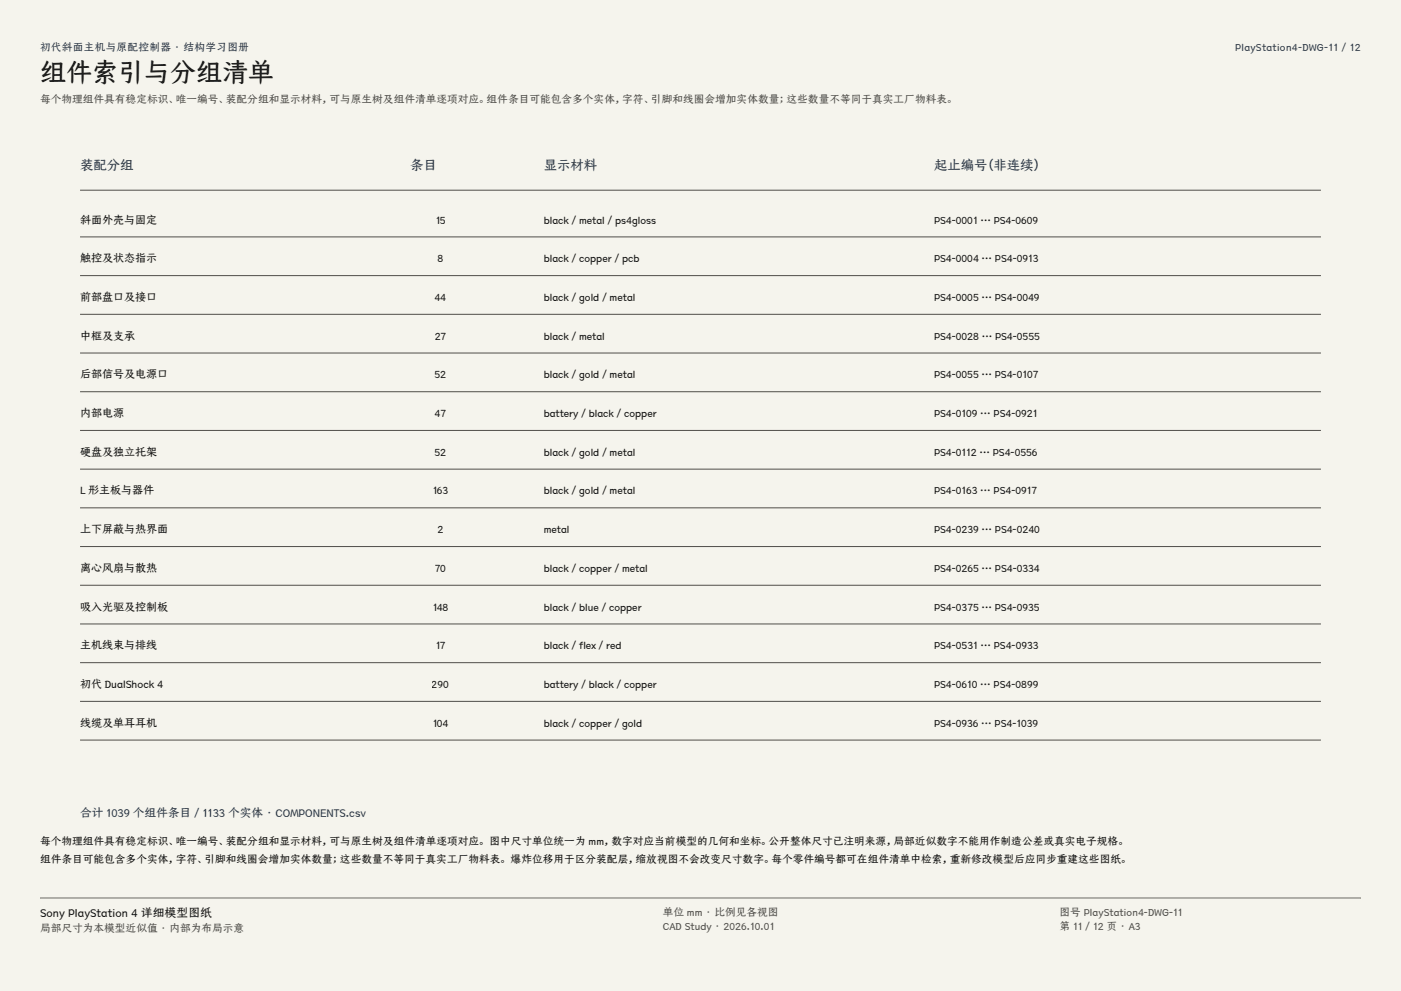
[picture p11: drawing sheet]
<svg xmlns="http://www.w3.org/2000/svg" width="420mm" height="297mm" viewBox="0 0 420 297" stroke-linecap="round" stroke-linejoin="round" font-family="sans-serif">
<defs><g id="words">
<text font-size="7.8" fill="#141413" x="12" y="24.7">组件索引与分组清单</text>
<g font-size="4" fill="#1b365d">
<text x="24" y="51">装配分组</text>
<text x="123" y="51">条目</text>
<text x="163" y="51">显示材料</text>
<text x="280" y="51">起止编号（非连续）</text>
</g>
<text font-size="3.5" fill="#1b365d" x="24" y="245">合计 1039 个组件条目 / 1133 个实体 · COMPONENTS.csv</text>
<text font-size="3.5" fill="#141413" x="12" y="274.9">Sony PlayStation 4 详细模型图纸</text>
<g font-size="3.3" fill="#141413">
<text x="24" y="67">斜面外壳与固定</text>
<text x="24" y="78.6">触控及状态指示</text>
<text x="24" y="90.2">前部盘口及接口</text>
<text x="24" y="101.8">中框及支承</text>
<text x="24" y="113.4">后部信号及电源口</text>
<text x="24" y="125">内部电源</text>
<text x="24" y="136.6">硬盘及独立托架</text>
<text x="24" y="148.2">L 形主板与器件</text>
<text x="24" y="159.8">上下屏蔽与热界面</text>
<text x="24" y="171.4">离心风扇与散热</text>
<text x="24" y="183">吸入光驱及控制板</text>
<text x="24" y="194.6">主机线束与排线</text>
<text x="24" y="206.2">初代 DualShock 4</text>
<text x="24" y="217.8">线缆及单耳耳机</text>
</g>
<g font-size="3.2" fill="#1b365d">
<text x="12" y="15.3">初代斜面主机与原配控制器 · 结构学习图册</text>
<text x="370.3" y="15.3">PlayStation4-DWG-11 / 12</text>
</g>
<g font-size="3.2" fill="#504e49">
<text x="12" y="30.9">每个物理组件具有稳定标识、唯一编号、装配分组和显示材料，可与原生树及组件清单逐项对应。组件条目可能包含多个实体，字符、引脚和线圈会增加实体数量；这些数量不等同于真实工厂物料表。</text>
<text x="198.7" y="274.5">单位 mm · 比例见各视图</text>
<text x="317.6" y="274.5">图号 PlayStation4-DWG-11</text>
<text x="12" y="279.3">局部尺寸为本模型近似值 · 内部为布局示意</text>
<text x="198.7" y="278.8">CAD Study · 2026.10.01</text>
<text x="317.6" y="278.8">第 11 / 12 页 · A3</text>
</g>
<g font-size="3.2" fill="#141413">
<text x="130.4" y="67">15</text>
<text x="163" y="67">black / metal / ps4gloss</text>
<text x="280" y="67">PS4-0001 … PS4-0609</text>
<text x="131.1" y="78.6">8</text>
<text x="163" y="78.6">black / copper / pcb</text>
<text x="280" y="78.6">PS4-0004 … PS4-0913</text>
<text x="130.2" y="90.2">44</text>
<text x="163" y="90.2">black / gold / metal</text>
<text x="280" y="90.2">PS4-0005 … PS4-0049</text>
<text x="130.3" y="101.8">27</text>
<text x="163" y="101.8">black / metal</text>
<text x="280" y="101.8">PS4-0028 … PS4-0555</text>
<text x="130.3" y="113.4">52</text>
<text x="163" y="113.4">black / gold / metal</text>
<text x="280" y="113.4">PS4-0055 … PS4-0107</text>
<text x="130.3" y="125">47</text>
<text x="163" y="125">battery / black / copper</text>
<text x="280" y="125">PS4-0109 … PS4-0921</text>
<text x="130.3" y="136.6">52</text>
<text x="163" y="136.6">black / gold / metal</text>
<text x="280" y="136.6">PS4-0112 … PS4-0556</text>
<text x="129.6" y="148.2">163</text>
<text x="163" y="148.2">black / gold / metal</text>
<text x="280" y="148.2">PS4-0163 … PS4-0917</text>
<text x="131.1" y="159.8">2</text>
<text x="163" y="159.8">metal</text>
<text x="280" y="159.8">PS4-0239 … PS4-0240</text>
<text x="130.3" y="171.4">70</text>
<text x="163" y="171.4">black / copper / metal</text>
<text x="280" y="171.4">PS4-0265 … PS4-0334</text>
<text x="129.6" y="183">148</text>
<text x="163" y="183">black / blue / copper</text>
<text x="280" y="183">PS4-0375 … PS4-0935</text>
<text x="130.5" y="194.6">17</text>
<text x="163" y="194.6">black / flex / red</text>
<text x="280" y="194.6">PS4-0531 … PS4-0933</text>
<text x="129.4" y="206.2">290</text>
<text x="163" y="206.2">battery / black / copper</text>
<text x="280" y="206.2">PS4-0610 … PS4-0899</text>
<text x="129.6" y="217.8">104</text>
<text x="163" y="217.8">black / copper / gold</text>
<text x="280" y="217.8">PS4-0936 … PS4-1039</text>
<text x="12" y="253.3">每个物理组件具有稳定标识、唯一编号、装配分组和显示材料，可与原生树及组件清单逐项对应。 图中尺寸单位统一为 mm，数字对应当前模型的几何和坐标。公开整体尺寸已注明来源，局部近似数字不能用作制造公差或真实电子规格。</text>
<text x="12" y="258.6">组件条目可能包含多个实体，字符、引脚和线圈会增加实体数量；这些数量不等同于真实工厂物料表。 爆炸位移用于区分装配层，缩放视图不会改变尺寸数字。每个零件编号都可在组件清单中检索，重新修改模型后应同步重建这些图纸。</text>
</g>
</g></defs>
<g fill="#f5f4ed">
<path d="M0 0h420v297h-420z"/>
<path d="M12 12h396v275h-396z"/>
</g>
<g fill="none" stroke="#504e49" stroke-width=".3">
<path d="M24 57h372M24 71h372M24 82.6h372M24 94.2h372M24 105.8h372M24 117.4h372M24 129h372M24 140.6h372M24 152.2h372M24 163.8h372M24 175.4h372M24 187h372"/>
<path d="M24 198.6h372M24 210.2h372M24 221.8h372"/>
</g>
<path d="M12 269.3h396zM12 269h396v.3h-396z" fill-rule="evenodd" fill="#504e49"/>
<use href="#words"/>
</svg>
